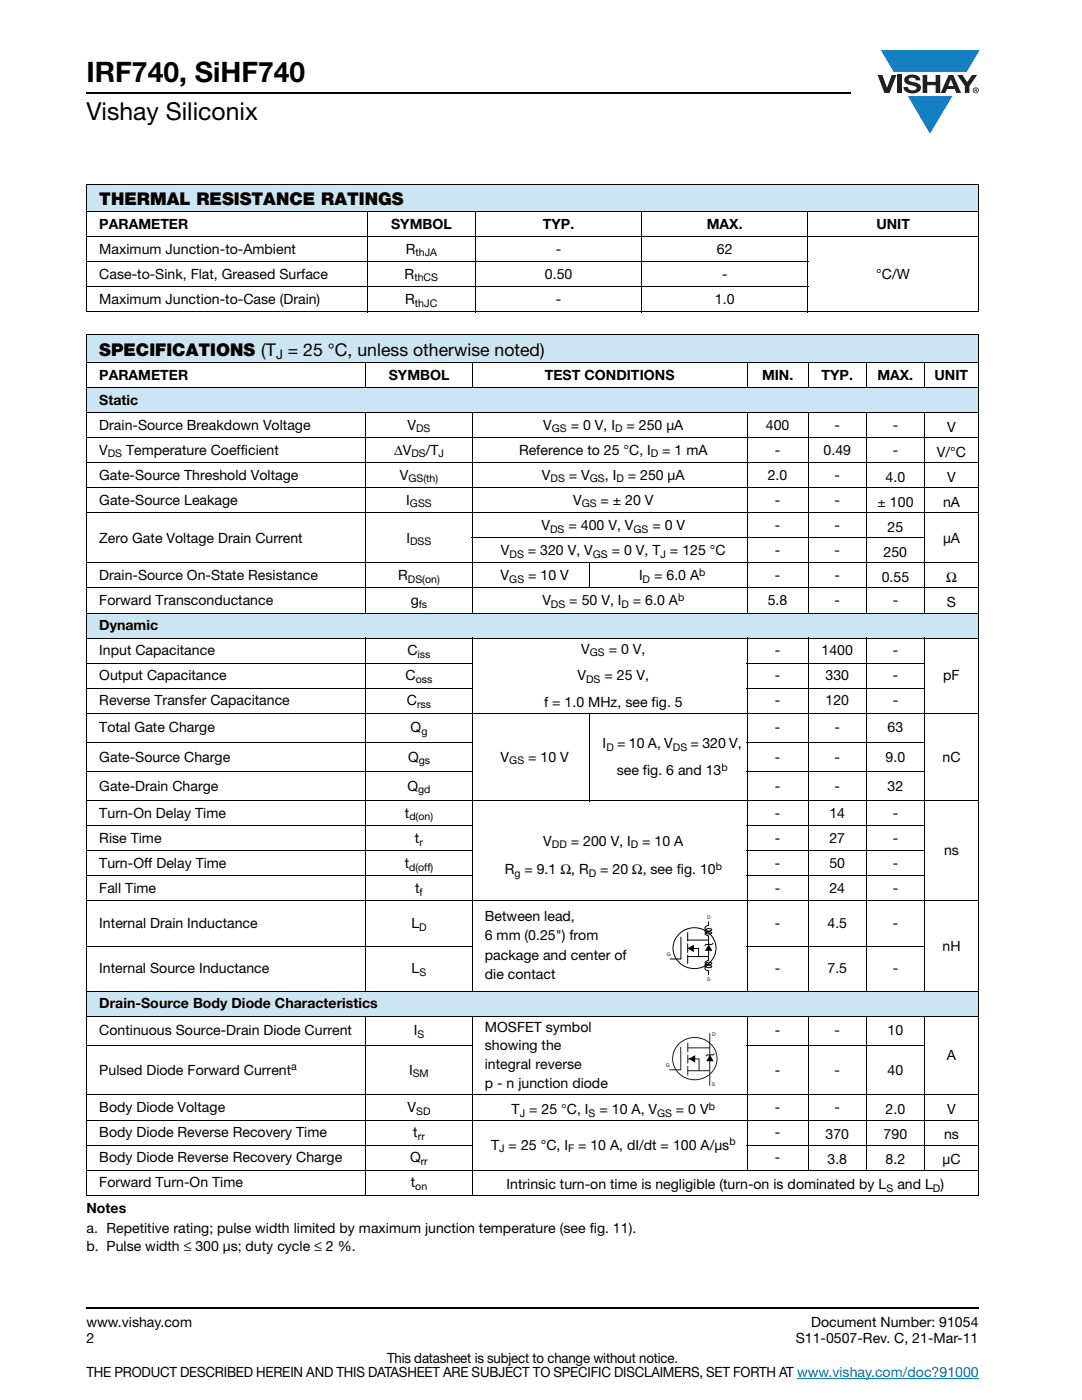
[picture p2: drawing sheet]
<svg xmlns="http://www.w3.org/2000/svg" width="216mm" height="279mm" viewBox="0 0 216 279" stroke-linecap="round" stroke-linejoin="round" font-family="sans-serif">
<defs><g id="words">
<text font-size="5.6" x="17.3" y="16.4">IRF740, SiHF740</text>
<text font-size="4.9" x="17.3" y="24">Vishay Siliconix</text>
<g font-size="3.5">
<text x="19.8" y="40.9">THERMAL RESISTANCE RATINGS</text>
<text x="19.8" y="71">SPECIFICATIONS (T = 25 °C, unless otherwise noted)</text>
</g>
<g font-size="2.8">
<text x="19.8" y="45.7">PARAMETER</text>
<text x="78" y="45.7">SYMBOL</text>
<text x="108.3" y="45.7">TYP.</text>
<text x="141" y="45.7">MAX.</text>
<text x="174.9" y="45.7">UNIT</text>
<text x="19.8" y="50.7">Maximum Junction-to-Ambient</text>
<text x="81" y="50.7">R</text>
<text x="110.9" y="50.7">-</text>
<text x="143" y="50.7">62</text>
<text x="19.8" y="55.7">Case-to-Sink, Flat, Greased Surface</text>
<text x="80.7" y="55.7">R</text>
<text x="108.7" y="55.7">0.50</text>
<text x="144.1" y="55.7">-</text>
<text x="174.9" y="55.7">°C/W</text>
<text x="19.8" y="60.7">Maximum Junction-to-Case (Drain)</text>
<text x="80.9" y="60.7">R</text>
<text x="110.9" y="60.7">-</text>
<text x="142.7" y="60.7">1.0</text>
<text x="19.8" y="75.8">PARAMETER</text>
<text x="77.6" y="75.8">SYMBOL</text>
<text x="108.7" y="75.8">TEST CONDITIONS</text>
<text x="152" y="75.8">MIN.</text>
<text x="163.9" y="75.8">TYP.</text>
<text x="175.1" y="75.8">MAX.</text>
<text x="186.5" y="75.8">UNIT</text>
<text x="19.8" y="80.8">Static</text>
<text x="19.8" y="85.8">Drain-Source Breakdown Voltage</text>
<text x="81.3" y="85.8">V</text>
<text x="108.4" y="85.8">V</text>
<text x="113.9" y="85.8">= 0 V, I</text>
<text x="125" y="85.8">= 250 μA</text>
<text x="152.8" y="85.8">400</text>
<text x="166.5" y="85.8">-</text>
<text x="178.1" y="85.8">-</text>
<text x="189" y="86.2">V</text>
<text x="19.8" y="95.8">Gate-Source Threshold Voltage</text>
<text x="19.8" y="90.8">V</text>
<text x="25.2" y="90.8">Temperature Coefficient</text>
<text x="78.6" y="90.8">ΔV</text>
<text x="79.8" y="95.8">V</text>
<text x="84.9" y="90.8">/T</text>
<text x="103.6" y="90.8">Reference to 25 °C, I</text>
<text x="108.1" y="95.8">V</text>
<text x="113.5" y="95.8">= V</text>
<text x="120.7" y="95.8">, I</text>
<text x="125.3" y="95.8">= 250 μA</text>
<text x="132.1" y="90.8">= 1 mA</text>
<text x="153.2" y="95.8">2.0</text>
<text x="154.6" y="90.8">-</text>
<text x="164.3" y="90.8">0.49</text>
<text x="166.5" y="95.8">-</text>
<text x="178.1" y="90.8">-</text>
<text x="186.9" y="91.2">V/°C</text>
<text x="19.8" y="100.8">Gate-Source Leakage</text>
<text x="81.1" y="100.8">I</text>
<text x="114.3" y="100.8">V</text>
<text x="119.8" y="100.8">= ± 20 V</text>
<text x="154.6" y="100.8">-</text>
<text x="166.5" y="100.8">-</text>
<text x="175.1" y="101.2">± 100</text>
<text x="176.7" y="96.2">4.0</text>
<text x="188.2" y="101.2">nA</text>
<text x="189" y="96.2">V</text>
<text x="108.1" y="105.8">V</text>
<text x="113.4" y="105.8">= 400 V, V</text>
<text x="130.2" y="105.8">= 0 V</text>
<text x="154.6" y="105.8">-</text>
<text x="166.5" y="105.8">-</text>
<text x="177.1" y="106.2">25</text>
<text x="19.8" y="108.3">Zero Gate Voltage Drain Current</text>
<text x="81.1" y="108.3">I</text>
<text x="99.9" y="110.8">V</text>
<text x="105.3" y="110.8">= 320 V, V</text>
<text x="122.1" y="110.8">= 0 V, T = 125 °C</text>
<text x="154.6" y="110.8">-</text>
<text x="166.5" y="110.8">-</text>
<text x="176.3" y="111.2">250</text>
<text x="188.2" y="108.3">μA</text>
<text x="19.8" y="115.8">Drain-Source On-State Resistance</text>
<text x="79.5" y="115.8">R</text>
<text x="99.9" y="115.8">V</text>
<text x="105.4" y="115.8">= 10 V</text>
<text x="127.5" y="115.8">I</text>
<text x="130.5" y="115.8">= 6.0 A</text>
<text x="154.6" y="115.8">-</text>
<text x="166.5" y="115.8">-</text>
<text x="175.9" y="116.2">0.55</text>
<text x="188.8" y="116.2">Ω</text>
<text x="19.8" y="120.8">Forward Transconductance</text>
<text x="19.8" y="125.8">Dynamic</text>
<text x="82" y="120.8">g</text>
<text x="108.2" y="120.8">V</text>
<text x="113.6" y="120.8">= 50 V, I</text>
<text x="126.3" y="120.8">= 6.0 A</text>
<text x="153.2" y="120.8">5.8</text>
<text x="166.5" y="120.8">-</text>
<text x="178.1" y="120.8">-</text>
<text x="189" y="121.2">S</text>
<text x="19.8" y="130.8">Input Capacitance</text>
<text x="81.3" y="130.8">C</text>
<text x="116" y="130.5">V</text>
<text x="121.5" y="130.5">= 0 V,</text>
<text x="154.6" y="130.8">-</text>
<text x="163.9" y="130.8">1400</text>
<text x="178.1" y="130.8">-</text>
<text x="19.8" y="135.8">Output Capacitance</text>
<text x="80.9" y="135.8">C</text>
<text x="115.3" y="135.8">V</text>
<text x="120.6" y="135.8">= 25 V,</text>
<text x="154.6" y="135.8">-</text>
<text x="164.7" y="135.8">330</text>
<text x="178.1" y="135.8">-</text>
<text x="188.2" y="135.8">pF</text>
<text x="19.8" y="140.8">Reverse Transfer Capacitance</text>
<text x="81.2" y="140.8">C</text>
<text x="108.6" y="141.1">f = 1.0 MHz, see fig. 5</text>
<text x="154.6" y="140.8">-</text>
<text x="164.7" y="140.8">120</text>
<text x="178.1" y="140.8">-</text>
<text x="19.8" y="146.2">Total Gate Charge</text>
<text x="81.9" y="146.2">Q</text>
<text x="120.2" y="149.4">I</text>
<text x="123.1" y="149.4">= 10 A, V</text>
<text x="137.8" y="149.4">= 320 V,</text>
<text x="154.6" y="146.2">-</text>
<text x="166.5" y="146.2">-</text>
<text x="177.1" y="146.2">63</text>
<text x="19.8" y="152">Gate-Source Charge</text>
<text x="81.4" y="152">Q</text>
<text x="99.9" y="152">V</text>
<text x="105.4" y="152">= 10 V</text>
<text x="123.1" y="154.6">see fig. 6 and 13</text>
<text x="154.6" y="152">-</text>
<text x="166.5" y="152">-</text>
<text x="176.7" y="152">9.0</text>
<text x="188.1" y="152">nC</text>
<text x="19.8" y="157.8">Gate-Drain Charge</text>
<text x="81.3" y="157.8">Q</text>
<text x="154.6" y="157.8">-</text>
<text x="166.5" y="157.8">-</text>
<text x="177.1" y="157.8">32</text>
<text x="19.8" y="163.2">Turn-On Delay Time</text>
<text x="80.8" y="163.2">t</text>
<text x="154.6" y="163.2">-</text>
<text x="165.5" y="163.2">14</text>
<text x="178.1" y="163.2">-</text>
<text x="19.8" y="168.2">Rise Time</text>
<text x="19.8" y="173.2">Turn-Off Delay Time</text>
<text x="80.7" y="173.2">t</text>
<text x="82.8" y="168.2">t</text>
<text x="108.4" y="168.8">V</text>
<text x="113.9" y="168.8">= 200 V, I</text>
<text x="128.1" y="168.8">= 10 A</text>
<text x="154.6" y="168.2">-</text>
<text x="154.6" y="173.2">-</text>
<text x="165.5" y="168.2">27</text>
<text x="165.5" y="173.2">50</text>
<text x="178.1" y="168.2">-</text>
<text x="178.1" y="173.2">-</text>
<text x="188.4" y="170.7">ns</text>
<text x="19.8" y="178.2">Fall Time</text>
<text x="82.8" y="178.2">t</text>
<text x="100.7" y="174.4">R</text>
<text x="104.6" y="174.4">= 9.1 Ω, R</text>
<text x="119.8" y="174.4">= 20 Ω, see fig. 10</text>
<text x="154.6" y="178.2">-</text>
<text x="165.5" y="178.2">24</text>
<text x="178.1" y="178.2">-</text>
<text x="19.8" y="185.2">Internal Drain Inductance</text>
<text x="82.1" y="185.2">L</text>
<text x="96.8" y="183.7">Between lead,</text>
<text x="154.6" y="185.2">-</text>
<text x="165.1" y="185.2">4.5</text>
<text x="178.1" y="185.2">-</text>
<text x="96.8" y="187.6">6 mm (0.25&quot;) from</text>
<text x="96.8" y="191.5">package and center of</text>
<text x="188.1" y="189.7">nH</text>
<text x="19.8" y="194.2">Internal Source Inductance</text>
<text x="82.1" y="194.2">L</text>
<text x="96.8" y="195.4">die contact</text>
<text x="154.6" y="194.2">-</text>
<text x="165.1" y="194.2">7.5</text>
<text x="178.1" y="194.2">-</text>
<text x="19.8" y="201.2">Drain-Source Body Diode Characteristics</text>
<text x="19.8" y="206.6">Continuous Source-Drain Diode Current</text>
<text x="82.5" y="206.6">I</text>
<text x="96.8" y="205.9">MOSFET symbol</text>
<text x="96.8" y="209.5">showing the</text>
<text x="154.6" y="206.6">-</text>
<text x="166.5" y="206.6">-</text>
<text x="177.1" y="206.6">10</text>
<text x="19.8" y="214.5">Pulsed Diode Forward Current</text>
<text x="81.6" y="214.5">I</text>
<text x="96.8" y="213.3">integral reverse</text>
<text x="154.6" y="214.5">-</text>
<text x="166.5" y="214.5">-</text>
<text x="177.1" y="214.5">40</text>
<text x="189" y="211.6">A</text>
<text x="19.8" y="221.9">Body Diode Voltage</text>
<text x="81.3" y="221.9">V</text>
<text x="96.8" y="217.2">p - n junction diode</text>
<text x="154.6" y="221.9">-</text>
<text x="166.5" y="221.9">-</text>
<text x="19.8" y="226.9">Body Diode Reverse Recovery Time</text>
<text x="82.5" y="226.9">t</text>
<text x="102.1" y="222.3">T = 25 °C, I</text>
<text x="119.6" y="222.3">= 10 A, V</text>
<text x="134.9" y="222.3">= 0 V</text>
<text x="154.6" y="226.9">-</text>
<text x="164.7" y="227.3">370</text>
<text x="176.3" y="227.3">790</text>
<text x="176.7" y="222.3">2.0</text>
<text x="188.4" y="227.3">ns</text>
<text x="189" y="222.3">V</text>
<text x="19.8" y="231.9">Body Diode Reverse Recovery Charge</text>
<text x="81.8" y="231.9">Q</text>
<text x="98" y="229.4">T = 25 °C, I</text>
<text x="115.3" y="229.4">= 10 A, dI/dt = 100 A/μs</text>
<text x="154.6" y="231.9">-</text>
<text x="165.1" y="232.3">3.8</text>
<text x="176.7" y="232.3">8.2</text>
<text x="188.1" y="232.3">μC</text>
<text x="19.8" y="236.9">Forward Turn-On Time</text>
<text x="82" y="236.9">t</text>
<text x="101.1" y="237.3">Intrinsic turn-on time is negligible (turn-on is dominated by L</text>
<text x="179.1" y="237.3">and L )</text>
<text x="17.3" y="242.2">Notes</text>
<text x="17.3" y="246">a. Repetitive rating; pulse width limited by maximum junction temperature (see fig. 11).</text>
<text x="17.3" y="249.6">b. Pulse width ≤ 300 μs; duty cycle ≤ 2 %.</text>
<text x="17.3" y="264.9">www.vishay.com</text>
<text x="17.3" y="268.1">2</text>
<text x="158.8" y="268.1">S11-0507-Rev. C, 21-Mar-11</text>
<text x="161.8" y="264.9">Document Number: 91054</text>
<text x="17.3" y="274.8">THE PRODUCT DESCRIBED HEREIN AND THIS DATASHEET ARE SUBJECT TO SPECIFIC DISCLAIMERS, SET FORTH AT www.vishay.com/doc?91000</text>
<text x="77.3" y="272">This datasheet is subject to change without notice.</text>
</g>
<text font-size="2.6" x="55.1" y="71.6">J</text>
<g font-size="2.1">
<text x="82.9" y="51.2">thJA</text>
<text x="82.7" y="56.2">thCS</text>
<text x="82.8" y="61.2">thJC</text>
<text x="83" y="86.3">DS</text>
<text x="110.1" y="86.3">GS</text>
<text x="122.7" y="86.3">D</text>
<text x="21.5" y="91.3">DS</text>
<text x="82.1" y="91.3">DS</text>
<text x="87.5" y="91.3">J</text>
<text x="129.9" y="91.3">D</text>
<text x="81.5" y="96.3">GS(th)</text>
<text x="81.8" y="101.3">GSS</text>
<text x="109.9" y="96.3">DS</text>
<text x="116.1" y="101.3">GS</text>
<text x="117.7" y="96.3">GS</text>
<text x="123" y="96.3">D</text>
<text x="109.8" y="106.3">DS</text>
<text x="126.4" y="106.3">GS</text>
<text x="81.9" y="108.8">DSS</text>
<text x="101.7" y="111.3">DS</text>
<text x="118.3" y="111.3">GS</text>
<text x="131.8" y="111.3">J</text>
<text x="81.4" y="116.3">DS(on)</text>
<text x="101.6" y="116.3">GS</text>
<text x="128.2" y="116.3">D</text>
<text x="135.3" y="119.9">b</text>
<text x="139.5" y="114.9">b</text>
<text x="83.6" y="121.3">fs</text>
<text x="109.9" y="121.3">DS</text>
<text x="124" y="121.3">D</text>
<text x="83.3" y="131.3">iss</text>
<text x="117.7" y="131">GS</text>
<text x="83" y="136.3">oss</text>
<text x="117" y="136.3">DS</text>
<text x="83.2" y="141.3">rss</text>
<text x="84.1" y="146.7">g</text>
<text x="121" y="149.9">D</text>
<text x="134.3" y="149.9">DS</text>
<text x="83.5" y="152.5">gs</text>
<text x="101.6" y="152.5">GS</text>
<text x="144" y="153.8">b</text>
<text x="83.4" y="158.3">gd</text>
<text x="81.7" y="163.7">d(on)</text>
<text x="81.6" y="173.7">d(off)</text>
<text x="83.7" y="168.7">r</text>
<text x="110.1" y="169.3">DD</text>
<text x="125.9" y="169.3">D</text>
<text x="142.8" y="173.6">b</text>
<text x="83.7" y="178.7">f</text>
<text x="102.6" y="174.9">g</text>
<text x="117.5" y="174.9">D</text>
<text x="83.7" y="185.7">D</text>
<text x="83.7" y="194.7">S</text>
<text x="83.3" y="207.1">S</text>
<text x="58.1" y="213.6">a</text>
<text x="82.4" y="215">SM</text>
<text x="141.4" y="221.5">b</text>
<text x="83" y="222.4">SD</text>
<text x="83.4" y="227.4">rr</text>
<text x="103.7" y="222.8">J</text>
<text x="117.5" y="222.8">S</text>
<text x="131.1" y="222.8">GS</text>
<text x="84" y="232.4">rr</text>
<text x="99.6" y="229.9">J</text>
<text x="113.3" y="229.9">F</text>
<text x="145.5" y="228.6">b</text>
<text x="82.9" y="237.4">on</text>
<text x="176.9" y="237.8">S</text>
<text x="186.2" y="237.8">D</text>
</g>
<g font-size="1" fill="#211e1e">
<text x="141.1" y="183.4">D</text>
<text x="133.1" y="190.8">G</text>
<text x="141.1" y="195.8">S</text>
<text x="142.1" y="206.8">D</text>
<text x="132.9" y="213">G</text>
<text x="142" y="216.7">S</text>
</g>
</g></defs>
<g fill="#147fc3">
<path d="M175.8 10h19.7l-2.6 4.3h-1.1h-13.5z"/>
<path d="M181.2 19.2h8.8l-4.4 7.5z"/>
</g>
<g fill="#231f20">
<path d="M175.1 15h1l.9 2.5 .9-2.5h1l-1.4 3.6h-1z"/>
<path d="M179 15h.9v3.6h-.9z"/>
<path d="M180.8 15.3a2.1 2.1 0 0 1 2.7 .3l.1 .4h-.8a.79 .79 0 0 0-.7-.5 .79 .79 0 0 0-.8 .4l.2 .3 1 .2a1.08 1.08 0 0 1 1.3 1 1.08 1.08 0 0 1-1.1 1.2 1.73 1.73 0 0 1-2.4-1.2h.9a.96 .96 0 0 0 .8 .6 .96 .96 0 0 0 .9-.4 1.31 1.31 0 0 0-1.2-.6 1.03 1.03 0 0 1-1.1-.6 1.03 1.03 0 0 1 .2-1.1z"/>
<path d="M184.1 15h.9v1.3h1.7v-1.3h.9v3.6h-.9v-1.6h-1.7v1.6h-.9z"/>
<path d="M191 15h1l1 1.4 1-1.4h1l-1.6 2.2v1.4h-.9v-1.4z"/>
<path d="M189.7 15.9l.6 1.3h-1.1zM189.3 15l-1.6 3.6h.9l.4-.8h1.5l.3 .8h1l-1.6-3.6z"/>
<path d="M194.2 18a.5 .5 0 0 1 1 0 .5 .5 0 0 1-1 0zM194.1 18a.6 .6 0 0 0 1.2 0 .6 .6 0 0 0-1.2 0z"/>
<path d="M194.6 17.8h.2v.2h-.2zM194.5 17.7v.7h.1v-.3l.4 .3-.2-.3 .2-.2-.1-.2z"/>
</g>
<path d="M159 275.1h36.3" fill="none" stroke="#007ec4" stroke-width=".2"/>
<path d="M17.3 18.6h152.5M17.3 261h178" fill="none" stroke="#000" stroke-width=".36"/>
<path d="M17.3 36.8h178v5.5h-178z" fill="#cce5f3"/>
<path d="M17.2 36.8h178.1M17.3 36.9v25.3M195.3 36.9v25.3M17.2 42.3h178.1M17.2 47.3h178.1M17.2 52.3h144.1M17.2 57.3h144.1M73.3 42.2v20.2M94.9 42.2v20.2M128 42.2v20.2M161.2 42.2v20.2M17.2 62.3h178.1" fill="none" stroke="#000" stroke-width=".2"/>
<g fill="#cce5f3">
<path d="M17.3 66.8h178v5.5h-178z"/>
<path d="M17.3 77.3h178v5h-178z"/>
<path d="M17.3 122.3h178v5.1h-178z"/>
<path d="M17.3 197.8h178v5h-178z"/>
</g>
<g fill="none" stroke="#000" stroke-width=".2">
<path d="M17.2 66.8h178.1M17.2 72.3h178.1M17.2 77.3h178.1M17.3 66.9v171.5M73 72.3v5.1M94.2 72.3v5.1M149.1 72.3v5.1M161.3 72.3v5.1M172.9 72.3v5.1M184.5 72.3v5.1M195.3 66.9v171.5M17.2 82.3h178.1"/>
<path d="M17.2 87.4h178.1M17.2 92.4h178.1M17.2 97.3h178.1M73 82.3v40.1M94.2 82.3v40.1M149.1 82.3v40.1M161.3 82.3v40.1M172.9 82.3v40.1M184.5 82.3v40.1M17.2 102.3h178.1M17.2 112.4h178.1M17.2 117.3h178.1"/>
<path d="M94.1 107.4h90.5M117.7 112.3v5.1M17.2 122.3h178.1M17.2 127.4h178.1M17.2 132.4h77.1M17.2 137.4h77.1M73 127.3v70.6M94.2 127.3v70.6M149 132.4h35.6M149 137.4h35.6M149.1 127.3v70.6M161.3 127.3v70.6"/>
<path d="M172.9 127.3v70.6M184.5 127.3v70.6M17.2 142.3h178.1M17.2 148.2h77.1M17.2 154h77.1M17.2 159.8h178.1M117.7 142.3v17.6M149 148.2h35.6M149 154h35.6M17.2 164.8h77.1M17.2 169.8h77.1M17.2 174.8h77.1"/>
<path d="M17.2 179.8h178.1M149 164.8h35.6M149 169.8h35.6M149 174.8h35.6M17.2 188.8h77.1M17.2 197.8h178.1M149 188.8h35.6M17.2 202.8h178.1M17.2 208.6h77.1M17.2 218.5h178.1M73 202.7v35.9M94.2 202.7v35.9"/>
<path d="M149 208.6h35.6M149.1 202.7v30.9M161.3 202.7v30.9M172.9 202.7v30.9M184.5 202.7v30.9M17.2 223.5h178.1M17.2 228.5h77.1M17.2 233.5h178.1M17.2 238.5h178.1M149 228.5h46.3"/>
</g>
<path d="M133.1 182.5h9.9v13.5h-9.9z" fill="#fff"/>
<path d="M135.3 186.6a4.3 4.3 0 0 1 5.3-1 4.3 4.3 0 0 1 2 5.1 4.3 4.3 0 0 1-5.1 2.5 4.3 4.3 0 0 1-3.1-4.7l.2-.7zM135.9 186.9v4.5h-2.2M137.2 190.9h4.3M137.2 189.3h2.2v1.6M137.2 186v1.9M137.2 188.3v1.8M137.2 190.5v1.9M137.2 187.6h4.3M141.4 183.9v.8a.58 .58 0 0 0-.7 .6 .58 .58 0 0 0 .7 .5l.6-.3a.73 .73 0 0 0-.8-.2 .73 .73 0 0 0-.5 .7 .88 .88 0 0 0 1.3 .2 .85 .85 0 0 0-1.3 .2l.7 .4v4.9l-.7 .4a.82 .82 0 0 0 1.3 .1 .76 .76 0 0 0-.8-.1 .76 .76 0 0 0-.5 .7l.7 .3 .6-.2a.72 .72 0 0 0-.8-.2 .72 .72 0 0 0-.5 .7l.7 .4v.8M142.3 188.2l-.3 .3h-1.1l-.3 .2" fill="none" stroke="#000" stroke-width=".2"/>
<path d="M137.2 189.3l1.3-.8v1.5zM141.4 188.5l.7 1.3h-1.4z" fill="#000"/>
<path d="M132.9 206h10.3v10.9h-10.3z" fill="#fff"/>
<path d="M135.3 208.6a4.4 4.4 0 0 1 5.4-1 4.4 4.4 0 0 1 2.1 5.1 4.4 4.4 0 0 1-5.2 2.7 4.4 4.4 0 0 1-3.3-4.9l.2-.7zM135.8 208.9v4.6h-2.2M137.2 211.3h2.3v2.4M137.2 213.7h4.4M137.2 208.1v1.9M137.2 210.5v1.7M137.2 212.8v1.8M141.6 209.1v7.6M141.6 206.2v2.9h-4.4" fill="none" stroke="#211e1e" stroke-width=".2"/>
<path d="M142.6 210.3l-.3 .2h-1.2l-.2 .3" fill="none" stroke="#000" stroke-width=".2"/>
<path d="M137.4 211.3l1.3-.7v1.5zM141.7 210.5l.7 1.3h-1.5z" fill="#000"/>
<use href="#words"/>
</svg>
